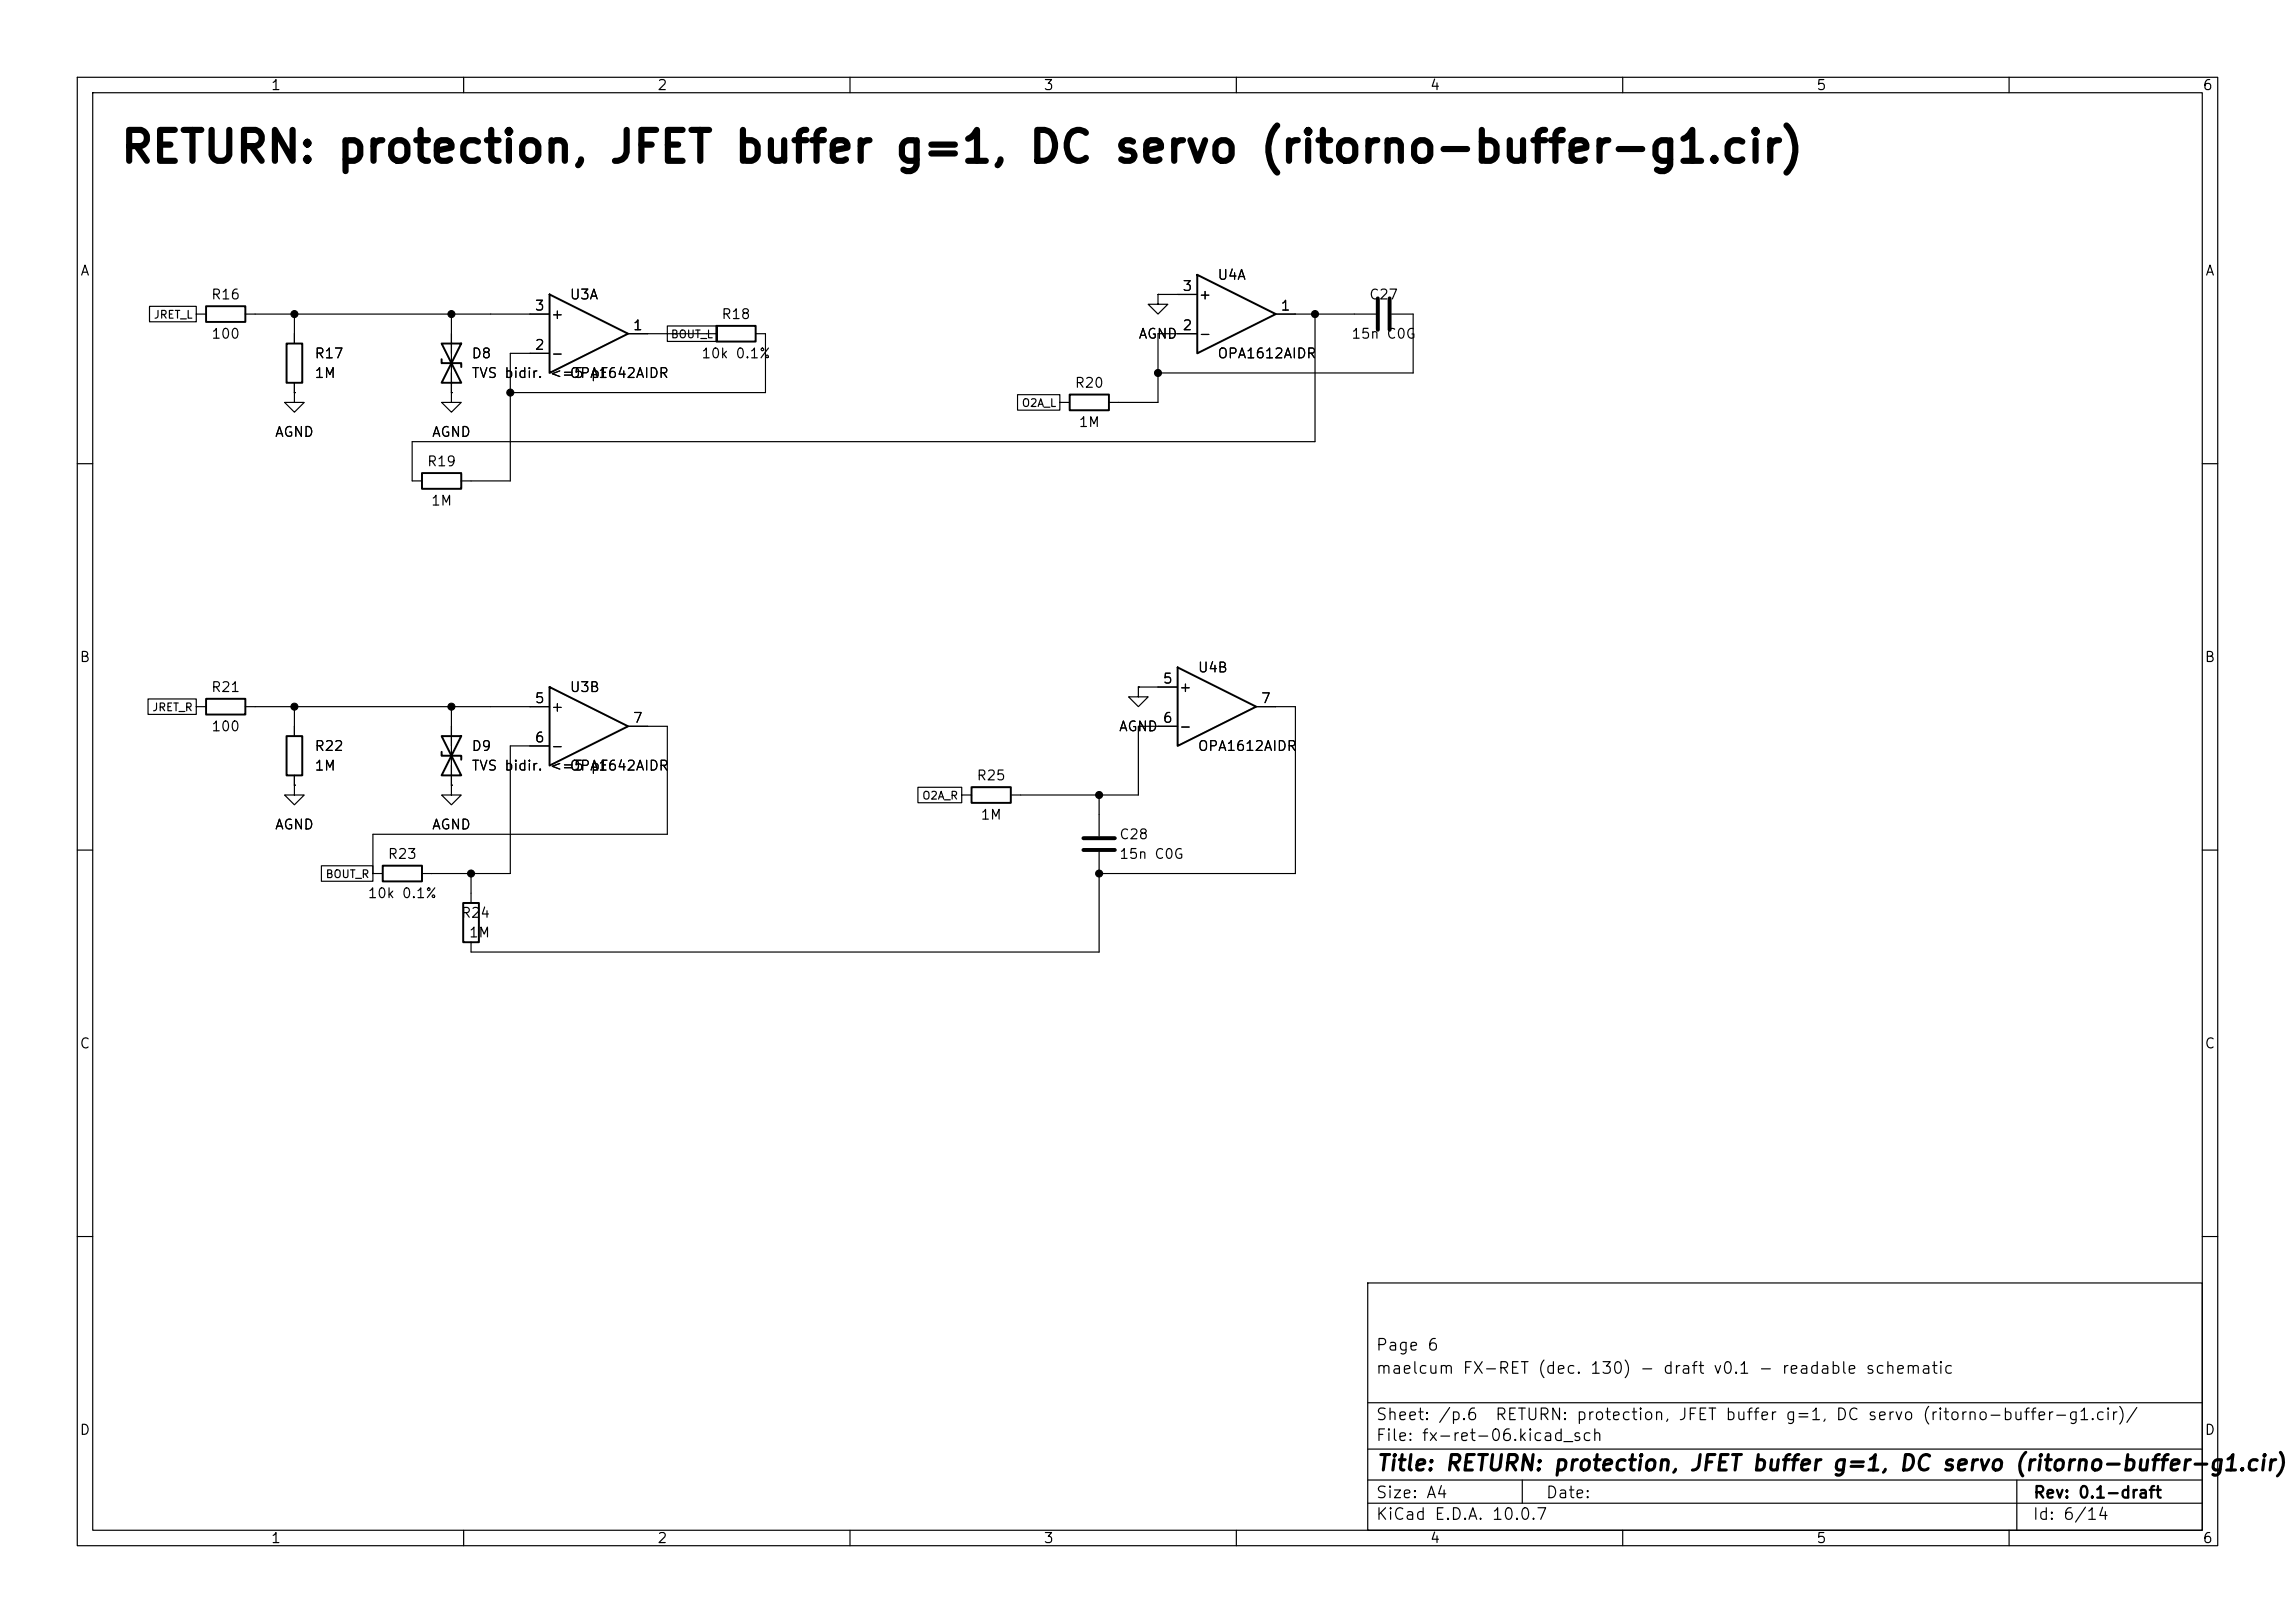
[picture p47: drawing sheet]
<svg xmlns="http://www.w3.org/2000/svg" width="297mm" height="210mm" viewBox="0 0 297 210" stroke-linecap="round" stroke-linejoin="round" font-family="sans-serif">
<defs><g id="words">
<text font-size="4" x="15.4" y="22">RETURN: protection, JFET buffer g=1, DC servo (ritorno-buffer-g1.cir)</text>
<text font-size="2" x="178" y="190.8">Title: RETURN: protection, JFET buffer g=1, DC servo (ritorno-buffer-g1.cir)</text>
<g font-size="1.5">
<text x="178" y="178.1">maelcum FX-RET (dec. 130) - draft v0.1 - readable schematic</text>
<text x="178" y="175.1">Page 6</text>
<text x="178" y="184.1">Sheet: /p.6</text>
<text x="193.4" y="184.1">RETURN: protection, JFET buffer g=1, DC servo (ritorno-buffer-g1.cir)/</text>
<text x="178" y="186.8">File: fx-ret-06.kicad_sch</text>
<text x="178" y="197">KiCad E.D.A. 10.0.7</text>
<text x="178" y="194.2">Size: A4</text>
<text x="200" y="194.2">Date:</text>
<text x="263" y="197">Id: 6/14</text>
<text x="263" y="194.2">Rev: 0.1-draft</text>
</g>
<g font-size="1.3">
<text x="35" y="12">1</text>
<text x="85" y="12">2</text>
<text x="135" y="12">3</text>
<text x="185" y="12">4</text>
<text x="235" y="12">5</text>
<text x="285" y="12">6</text>
<text x="10.3" y="36">A</text>
<text x="285.3" y="36">A</text>
<text x="27.2" y="39.1">R16</text>
<text x="69.1" y="40.5">3</text>
<text x="71.2" y="41.6">+</text>
<text x="73.6" y="39.1">U3A</text>
<text x="93.3" y="41.6">R18</text>
<text x="152.9" y="38">3</text>
<text x="155" y="39.1">+</text>
<text x="157.5" y="36.5">U4A</text>
<text x="165.6" y="40.5">1</text>
<text x="177.1" y="39.1">C27</text>
<text x="27.3" y="44.1">100</text>
<text x="40.6" y="46.7">R17</text>
<text x="60.9" y="46.7">D8</text>
<text x="69.1" y="45.6">2</text>
<text x="71.2" y="46.7">-</text>
<text x="81.8" y="43">1</text>
<text x="90.7" y="46.7">10k 0.1%</text>
<text x="147.3" y="44.1">AGND</text>
<text x="152.9" y="43">2</text>
<text x="155" y="44.1">-</text>
<text x="157.5" y="46.7">OPA1612AIDR</text>
<text x="174.8" y="44.1">15n C0G</text>
<text x="40.6" y="49.2">1M</text>
<text x="60.9" y="49.2">TVS bidir. &lt;=5 pF</text>
<text x="73.6" y="49.2">OPA1642AIDR</text>
<text x="139" y="50.5">R20</text>
<text x="35.5" y="56.8">AGND</text>
<text x="55.8" y="56.8">AGND</text>
<text x="139.5" y="55.6">1M</text>
<text x="55.2" y="60.7">R19</text>
<text x="55.7" y="65.7">1M</text>
<text x="10.2" y="86">B</text>
<text x="27.2" y="89.9">R21</text>
<text x="73.6" y="89.9">U3B</text>
<text x="150.4" y="88.8">5</text>
<text x="152.5" y="89.9">+</text>
<text x="154.9" y="87.3">U4B</text>
<text x="285.2" y="86">B</text>
<text x="27.3" y="94.9">100</text>
<text x="69.1" y="91.3">5</text>
<text x="71.2" y="92.4">+</text>
<text x="81.8" y="93.8">7</text>
<text x="144.7" y="94.9">AGND</text>
<text x="150.4" y="93.8">6</text>
<text x="152.5" y="94.9">-</text>
<text x="163.1" y="91.3">7</text>
<text x="40.6" y="97.5">R22</text>
<text x="40.6" y="100">1M</text>
<text x="60.9" y="97.5">D9</text>
<text x="60.9" y="100">TVS bidir. &lt;=5 pF</text>
<text x="69.1" y="96.4">6</text>
<text x="71.2" y="97.5">-</text>
<text x="73.6" y="100">OPA1642AIDR</text>
<text x="126.3" y="101.3">R25</text>
<text x="154.9" y="97.5">OPA1612AIDR</text>
<text x="35.5" y="107.6">AGND</text>
<text x="55.8" y="107.6">AGND</text>
<text x="126.8" y="106.4">1M</text>
<text x="50.1" y="111.5">R23</text>
<text x="144.8" y="108.9">C28</text>
<text x="144.8" y="111.5">15n C0G</text>
<text x="47.5" y="116.5">10k 0.1%</text>
<text x="59.6" y="119.1">R24</text>
<text x="60.6" y="121.6">1M</text>
<text x="10.2" y="136">C</text>
<text x="285.2" y="136">C</text>
<text x="10.2" y="186">D</text>
<text x="285.2" y="186">D</text>
<text x="35" y="200">1</text>
<text x="85" y="200">2</text>
<text x="135" y="200">3</text>
<text x="185" y="200">4</text>
<text x="235" y="200">5</text>
<text x="285" y="200">6</text>
</g>
<g font-size="1">
<text x="19.8" y="41.5">JRET_L</text>
<text x="86.7" y="44">BOUT_L</text>
<text x="132.2" y="52.9">O2A_L</text>
<text x="19.6" y="92.3">JRET_R</text>
<text x="119.3" y="103.7">O2A_R</text>
<text x="42.1" y="113.9">BOUT_R</text>
</g>
</g></defs>
<g fill="none" stroke="#000" stroke-width=".15">
<path d="M10 10h277v190h-277zM12 12h273v186h-273zM60 10v2M110 10v2M160 10v2M210 10v2M260 10v2M19.3 39.6h6.1v2h-6.1zM149.9 38.1v1.3h1.2l-1.2 1.2-1.3-1.2h1.3M149.9 38.1h.1M149.9 38.1h5M25.4 40.6h1.3"/>
<path d="M31.7 40.6h39.4M38.1 50.8v1.3h1.3l-1.3 1.2-1.3-1.2h1.3M38.1 50.8h.1M38.1 40.6v3.9M38.1 49.5v1.3M58.4 50.8v1.3h1.3l-1.3 1.2-1.3-1.2h1.3M58.4 50.8h.1M58.4 40.6v10.2M71.1 45.7h-5.1v16.5h-6.3M81.3 43.2h11.4M86.4 42.2h6.4v2h-6.4zM97.8 43.2h1.3v7.6h-33.1"/>
<path d="M131.7 51.1h5.5v2h-5.5zM137.2 52.1h1.2M154.9 43.2h-5v8.9h-6.4M165.1 40.6h13M170.2 40.6v16.6h-116.9v5h1.3M180.1 40.6h2.8v7.7h-33M10 60h2M285 60h2M19.2 90.4h6.2v2h-6.2zM25.4 91.4h1.3M31.7 91.4h39.4M38.1 91.4v3.9"/>
<path d="M58.4 91.4v10.2M71.1 96.5h-5.1v16.5h-11.4M81.3 94h5.1v14h-38.1v5M147.3 88.9v1.3h1.3l-1.3 1.2-1.3-1.2h1.3M147.3 88.9h.1M147.3 88.9h5.1M152.4 94h-5.1v8.9h-16.5M162.6 91.4h5v21.6h-25.4M10 110h2M38.1 101.6v1.3h1.3l-1.3 1.2-1.3-1.2h1.3M38.1 101.6h.1M38.1 100.3v1.3"/>
<path d="M41.6 112h6.7v2h-6.7zM48.3 113h1.2M58.4 101.6v1.3h1.3l-1.3 1.2-1.3-1.2h1.3M58.4 101.6h.1M61 113v3.8M118.8 101.9h5.7v2h-5.7zM124.5 102.9h1.2M142.2 102.9v5.3M142.2 110.2v13h-81.2v-1.3M285 110h2M10 160h2M177 166h108v32h-108z"/>
<path d="M285 160h2M60 198v2M110 198v2M160 198v2M177 194.5h108M177 191.5h108M177 187.5h108M177 181.5h108M197 191.5v3M210 198v2M260 198v2M261 191.5v6.5"/>
</g>
<g fill="none" stroke="#000" stroke-width=".25">
<path d="M26.7 39.6h5v2.1h-5zM71.1 38.1l10.2 5.1-10.2 5.1zM154.9 35.6l10.2 5-10.2 5.1zM37.1 44.5h2v5h-2zM57.1 44.5l2.6 5h-2.6l2.6-5zM57.1 46.5v.5h2.6v.5M92.7 42.2h5.1v2h-5.1zM138.4 51.1h5.1v2h-5.1zM54.6 61.2h5.1v2h-5.1zM26.7 90.4h5v2.1h-5zM37.1 95.3h2v5h-2zM57.1 95.3l2.6 5h-2.6l2.6-5z"/>
<path d="M57.1 97.3v.5h2.6v.5M71.1 88.9l10.2 5.1-10.2 5.1zM152.4 86.4l10.2 5-10.2 5.1zM49.5 112h5.1v2h-5.1zM59.9 116.8h2.1v5.1h-2.1zM125.7 101.9h5.1v2h-5.1z"/>
</g>
<path d="M178.3 38.6v4.1M179.8 38.6v4.1M140.2 108.5h4.1M140.2 110h4.1" fill="none" stroke="#000" stroke-width=".51"/>
<g fill="#000" stroke="#000" stroke-width=".13">
<circle cx="38.1" cy="40.6" r=".46"/>
<circle cx="58.4" cy="40.6" r=".46"/>
<circle cx="66" cy="50.8" r=".46"/>
<circle cx="149.9" cy="48.3" r=".46"/>
<circle cx="170.2" cy="40.6" r=".46"/>
<circle cx="38.1" cy="91.4" r=".46"/>
<circle cx="58.4" cy="91.4" r=".46"/>
<circle cx="61" cy="113" r=".46"/>
<circle cx="142.2" cy="113" r=".46"/>
<circle cx="142.2" cy="102.9" r=".46"/>
</g>
<use href="#words"/>
</svg>
